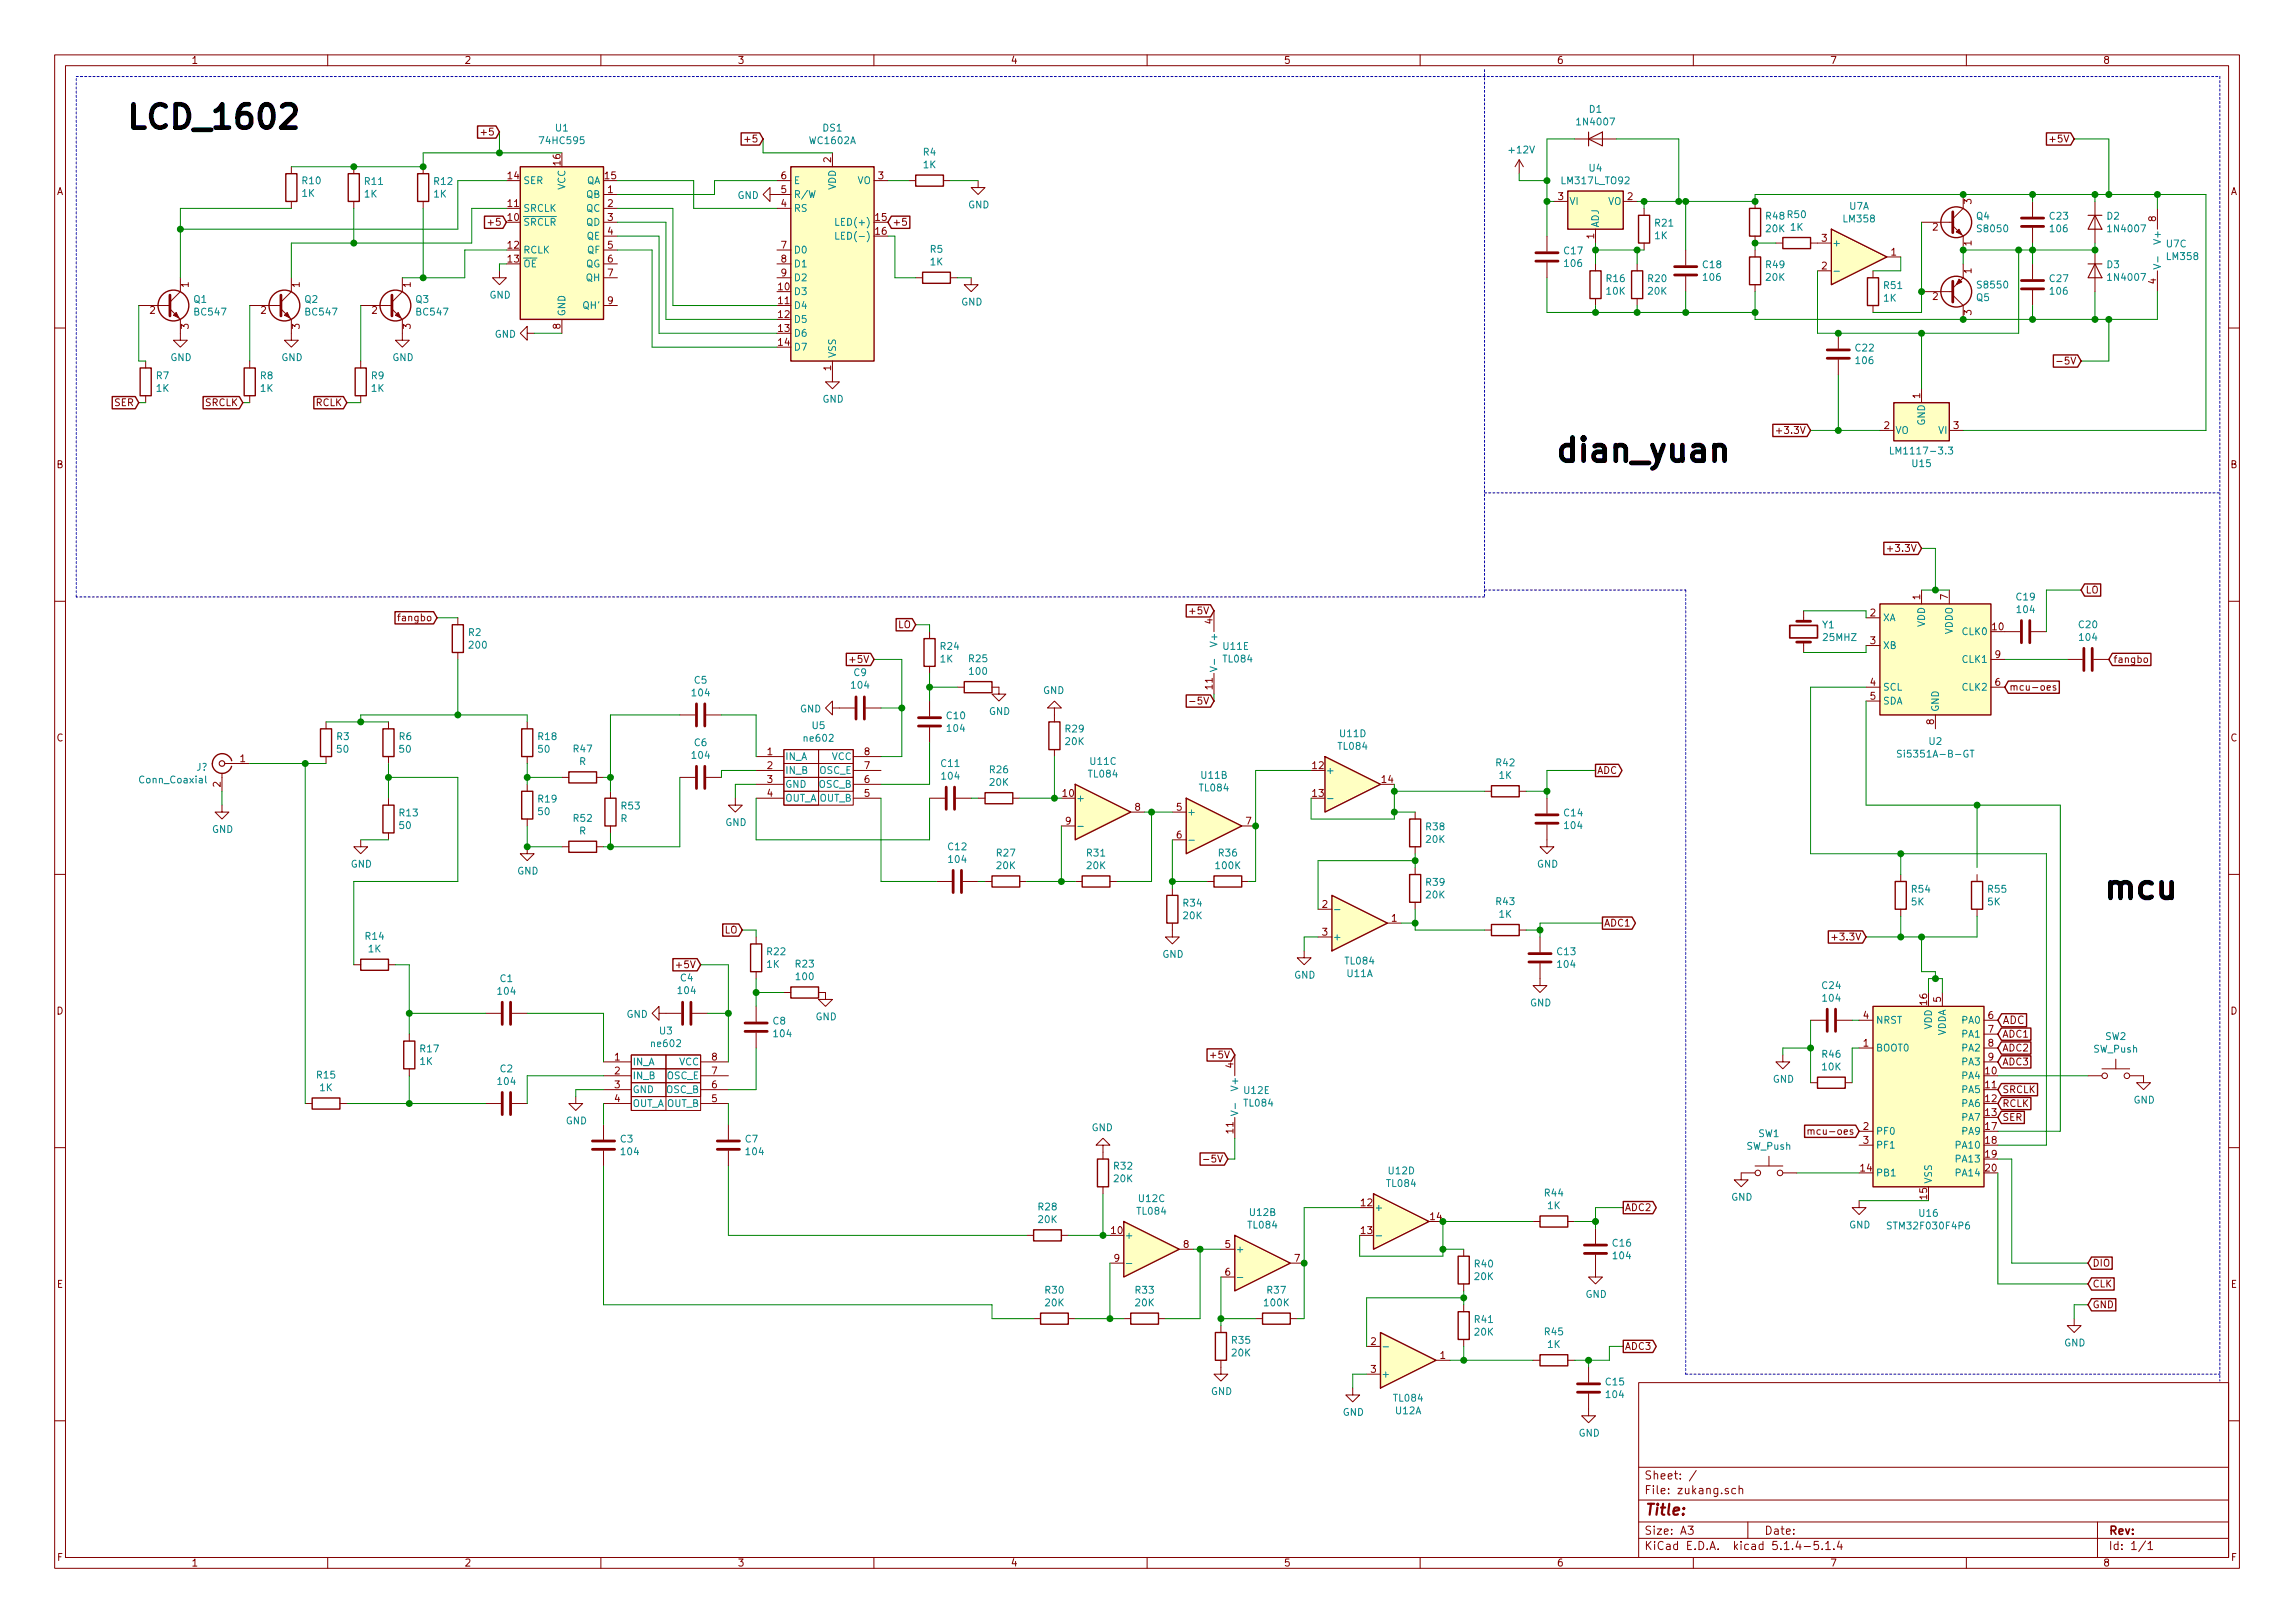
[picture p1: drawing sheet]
<svg xmlns="http://www.w3.org/2000/svg" width="420mm" height="297mm" viewBox="0 0 420 297" stroke-linecap="round" stroke-linejoin="round" font-family="sans-serif">
<defs><g id="words">
<g font-size="5.9">
<text x="22.9" y="23.6">LCD_1602</text>
<text x="284.5" y="84.5">dian_yuan</text>
<text x="384.8" y="164.5">mcu</text>
</g>
<text font-size="2.8" fill="#840000" x="301" y="277.3">Title:</text>
<g font-size="2.1" fill="#840000">
<text x="301" y="273.5">File: zukang.sch</text>
<text x="301" y="270.8">Sheet: /</text>
<text x="301" y="280.9">Size: A3</text>
<text x="323" y="280.9">Date:</text>
<text x="386" y="280.9">Rev:</text>
<text x="301" y="283.7">KiCad E.D.A. kicad 5.1.4-5.1.4</text>
<text x="386" y="283.7">Id: 1/1</text>
</g>
<text font-size="1.9" fill="#840000" x="366.6" y="187.4">ADC</text>
<g font-size="1.8" fill="#840000">
<text x="35" y="11.7">1</text>
<text x="85" y="11.7">2</text>
<text x="135" y="11.7">3</text>
<text x="185" y="11.7">4</text>
<text x="235" y="11.7">5</text>
<text x="285" y="11.7">6</text>
<text x="335" y="11.7">7</text>
<text x="385" y="11.7">8</text>
<text x="88.6" y="24.8">+5</text>
<text x="136.9" y="26.1">+5</text>
<text x="152.1" y="29.7" transform="rotate(-90 152.1 29.7)">2</text>
<text x="375.7" y="26.1">+5V</text>
<text x="10.4" y="35.7">A</text>
<text x="93" y="32.8">14</text>
<text x="102.6" y="30.2" transform="rotate(-90 102.6 30.2)">16</text>
<text x="110.8" y="32.8">15</text>
<text x="111.3" y="35.3">1</text>
<text x="143" y="35.3">5</text>
<text x="143" y="32.8">6</text>
<text x="160.8" y="32.8">3</text>
<text x="408.4" y="35.7">A</text>
<text x="89.9" y="41.3">+5</text>
<text x="93" y="40.4">10</text>
<text x="93" y="37.9">11</text>
<text x="111.3" y="37.9">2</text>
<text x="111.3" y="40.4">3</text>
<text x="143" y="37.9">4</text>
<text x="160.3" y="40.4">15</text>
<text x="163.3" y="41.3">+5</text>
<text x="285.3" y="36.6">3</text>
<text x="298" y="36.6">2</text>
<text x="360.9" y="37.3" transform="rotate(-90 360.9 37.3)">3</text>
<text x="394.7" y="40.5" transform="rotate(-90 394.7 40.5)">8</text>
<text x="93" y="45.5">12</text>
<text x="111.3" y="43">4</text>
<text x="111.3" y="45.5">5</text>
<text x="143" y="45.5">7</text>
<text x="160.3" y="43">16</text>
<text x="291.8" y="43.7" transform="rotate(-90 291.8 43.7)">1</text>
<text x="333.5" y="44.2">3</text>
<text x="346.2" y="46.8">1</text>
<text x="353.8" y="42.2">2</text>
<text x="360.9" y="45" transform="rotate(-90 360.9 45)">1</text>
<text x="34.5" y="52.6" transform="rotate(-90 34.5 52.6)">1</text>
<text x="54.9" y="52.6" transform="rotate(-90 54.9 52.6)">1</text>
<text x="75.2" y="52.6" transform="rotate(-90 75.2 52.6)">1</text>
<text x="93" y="48">13</text>
<text x="111.3" y="48">6</text>
<text x="111.3" y="50.6">7</text>
<text x="142.5" y="53.1">10</text>
<text x="143" y="48">8</text>
<text x="143" y="50.6">9</text>
<text x="333.5" y="49.3">2</text>
<text x="360.9" y="50" transform="rotate(-90 360.9 50)">1</text>
<text x="394.7" y="52" transform="rotate(-90 394.7 52)">4</text>
<text x="27.5" y="57.4">2</text>
<text x="47.8" y="57.4">2</text>
<text x="68.1" y="57.4">2</text>
<text x="111.3" y="55.7">9</text>
<text x="142.5" y="55.7">11</text>
<text x="142.5" y="58.2">12</text>
<text x="353.8" y="54.9">2</text>
<text x="360.9" y="57.7" transform="rotate(-90 360.9 57.7)">3</text>
<text x="34.5" y="60.2" transform="rotate(-90 34.5 60.2)">3</text>
<text x="54.9" y="60.2" transform="rotate(-90 54.9 60.2)">3</text>
<text x="75.2" y="60.2" transform="rotate(-90 75.2 60.2)">3</text>
<text x="102.6" y="60.2" transform="rotate(-90 102.6 60.2)">8</text>
<text x="142.5" y="60.7">13</text>
<text x="142.5" y="63.3">14</text>
<text x="152.1" y="67.8" transform="rotate(-90 152.1 67.8)">1</text>
<text x="377.5" y="66.7">-5V</text>
<text x="21" y="74.3">SER</text>
<text x="37.6" y="74.3">SRCLK</text>
<text x="57.8" y="74.3">RCLK</text>
<text x="351.5" y="72.9" transform="rotate(-90 351.5 72.9)">1</text>
<text x="326" y="79.4">+3.3V</text>
<text x="345" y="78.5">2</text>
<text x="357.7" y="78.5">3</text>
<text x="10.4" y="85.7">B</text>
<text x="408.4" y="85.7">B</text>
<text x="346.3" y="101">+3.3V</text>
<text x="73.3" y="113.7">fangbo</text>
<text x="218.3" y="112.4">+5V</text>
<text x="342.4" y="112.8">2</text>
<text x="351.5" y="109.7" transform="rotate(-90 351.5 109.7)">1</text>
<text x="356.6" y="109.7" transform="rotate(-90 356.6 109.7)">7</text>
<text x="381.8" y="108.6">LO</text>
<text x="164.4" y="115">LO</text>
<text x="222" y="114.2" transform="rotate(-90 222 114.2)">4</text>
<text x="342.4" y="117.9">3</text>
<text x="364.8" y="115.4">10</text>
<text x="156" y="121.3">+5V</text>
<text x="342.4" y="125.5">4</text>
<text x="365.3" y="125.5">6</text>
<text x="365.3" y="120.4">9</text>
<text x="386.9" y="121.3">fangbo</text>
<text x="218.7" y="128.9">-5V</text>
<text x="222" y="126.1" transform="rotate(-90 222 126.1)">11</text>
<text x="342.4" y="128.1">5</text>
<text x="367.8" y="126.4">mcu-oes</text>
<text x="10.4" y="135.7">C</text>
<text x="354.1" y="132.6" transform="rotate(-90 354.1 132.6)">8</text>
<text x="408.4" y="135.7">C</text>
<text x="44" y="139.5">1</text>
<text x="140.5" y="138.2">1</text>
<text x="140.5" y="140.8">2</text>
<text x="140.5" y="143.3">3</text>
<text x="158.3" y="143.3">6</text>
<text x="158.3" y="140.8">7</text>
<text x="158.3" y="138.2">8</text>
<text x="240.3" y="140.8">12</text>
<text x="253" y="143.3">14</text>
<text x="292.4" y="141.6">ADC</text>
<text x="40.4" y="144" transform="rotate(-90 40.4 144)">2</text>
<text x="140.5" y="145.8">4</text>
<text x="158.3" y="145.8">5</text>
<text x="194.6" y="145.8">10</text>
<text x="207.8" y="148.4">8</text>
<text x="215.4" y="148.4">5</text>
<text x="240.3" y="145.8">13</text>
<text x="195.1" y="150.9">9</text>
<text x="215.4" y="153.5">6</text>
<text x="228.1" y="150.9">7</text>
<text x="242.1" y="166.2">2</text>
<text x="132.6" y="170.9">LO</text>
<text x="242.1" y="171.2">3</text>
<text x="254.8" y="168.7">1</text>
<text x="293.6" y="169.6">ADC1</text>
<text x="336.2" y="172.1">+3.3V</text>
<text x="124.3" y="177.2">+5V</text>
<text x="10.4" y="185.7">D</text>
<text x="352.8" y="183.9" transform="rotate(-90 352.8 183.9)">16</text>
<text x="355.3" y="183.4" transform="rotate(-90 355.3 183.4)">5</text>
<text x="408.4" y="185.7">D</text>
<text x="341.1" y="191.6">1</text>
<text x="341.1" y="186.5">4</text>
<text x="364" y="186.5">6</text>
<text x="364" y="189">7</text>
<text x="364" y="191.6">8</text>
<text x="366.5" y="189.9">ADC1</text>
<text x="112.5" y="194.1">1</text>
<text x="112.5" y="196.6">2</text>
<text x="130.3" y="196.6">7</text>
<text x="130.3" y="194.1">8</text>
<text x="222.1" y="193.7">+5V</text>
<text x="225.8" y="195.5" transform="rotate(-90 225.8 195.5)">4</text>
<text x="363.5" y="196.6">10</text>
<text x="364" y="194.1">9</text>
<text x="366.5" y="195">ADC3</text>
<text x="366.5" y="192.4">ADC2</text>
<text x="112.5" y="199.2">3</text>
<text x="112.5" y="201.7">4</text>
<text x="130.3" y="201.7">5</text>
<text x="130.3" y="199.2">6</text>
<text x="363.5" y="199.2">11</text>
<text x="363.5" y="201.7">12</text>
<text x="366.5" y="200.1">SRCLK</text>
<text x="366.5" y="202.6">RCLK</text>
<text x="225.8" y="207.4" transform="rotate(-90 225.8 207.4)">11</text>
<text x="332.3" y="207.7">mcu-oes</text>
<text x="341.1" y="206.8">2</text>
<text x="341.1" y="209.3">3</text>
<text x="363.5" y="209.3">18</text>
<text x="363.5" y="204.3">13</text>
<text x="363.5" y="206.8">17</text>
<text x="366.5" y="205.1">SER</text>
<text x="221.3" y="212.8">-5V</text>
<text x="340.7" y="214.4">14</text>
<text x="363.5" y="211.9">19</text>
<text x="363.5" y="214.4">20</text>
<text x="249.2" y="220.8">12</text>
<text x="297.4" y="221.7">ADC2</text>
<text x="352.8" y="219.4" transform="rotate(-90 352.8 219.4)">15</text>
<text x="203.5" y="225.8">10</text>
<text x="249.2" y="225.8">13</text>
<text x="261.9" y="223.3">14</text>
<text x="204" y="230.9">9</text>
<text x="216.7" y="228.4">8</text>
<text x="224.3" y="228.4">5</text>
<text x="224.3" y="233.5">6</text>
<text x="237" y="230.9">7</text>
<text x="383.1" y="231.8">DIO</text>
<text x="10.4" y="235.7">E</text>
<text x="383.1" y="239.4">GND</text>
<text x="383.1" y="235.6">CLK</text>
<text x="408.4" y="235.7">E</text>
<text x="251" y="246.2">2</text>
<text x="251" y="251.2">3</text>
<text x="263.7" y="248.7">1</text>
<text x="297.4" y="247.1">ADC3</text>
<text x="10.5" y="285.7">F</text>
<text x="35" y="286.7">1</text>
<text x="85" y="286.7">2</text>
<text x="135" y="286.7">3</text>
<text x="185" y="286.7">4</text>
<text x="235" y="286.7">5</text>
<text x="285" y="286.7">6</text>
<text x="335" y="286.7">7</text>
<text x="385" y="286.7">8</text>
<text x="408.5" y="285.7">F</text>
</g>
<g font-size="1.8" fill="#008484">
<text x="289" y="22.9">1N4007</text>
<text x="291" y="20.6">D1</text>
<text x="99.1" y="26.4">74HC595</text>
<text x="101.8" y="24.1">U1</text>
<text x="148.3" y="26.4">WC1602A</text>
<text x="150.7" y="24.1">DS1</text>
<text x="169.1" y="28.5">R4</text>
<text x="276.4" y="28.1">+12V</text>
<text x="55.4" y="33.7">R10</text>
<text x="66.8" y="33.8">R11</text>
<text x="79.5" y="33.8">R12</text>
<text x="95.8" y="33.7">SER</text>
<text x="103.5" y="34.8" transform="rotate(-90 103.5 34.8)">VCC</text>
<text x="107.3" y="33.7">QA</text>
<text x="145.3" y="33.7">E</text>
<text x="153" y="34.8" transform="rotate(-90 153 34.8)">VDD</text>
<text x="156.9" y="33.7">VO</text>
<text x="169.1" y="30.8">1K</text>
<text x="286.1" y="33.7">LM317L_TO92</text>
<text x="291" y="31.4">U4</text>
<text x="55.3" y="36">1K</text>
<text x="66.8" y="36.2">1K</text>
<text x="79.5" y="36.2">1K</text>
<text x="95.8" y="41.3">SRCLR</text>
<text x="95.8" y="38.8">SRCLK</text>
<text x="107.3" y="36.2">QB</text>
<text x="107.3" y="38.8">QC</text>
<text x="107.3" y="41.3">QD</text>
<text x="135" y="36.4">GND</text>
<text x="145.3" y="38.8">RS</text>
<text x="145.3" y="36.2">R/W</text>
<text x="153.8" y="41.3">LED(+)</text>
<text x="177.2" y="38.1">GND</text>
<text x="287.3" y="37.5">VI</text>
<text x="292.7" y="41.7" transform="rotate(-90 292.7 41.7)">ADJ</text>
<text x="294.4" y="37.5">VO</text>
<text x="303" y="41.5">R21</text>
<text x="323.4" y="40.2">R48 R50</text>
<text x="337.6" y="40.7">LM358</text>
<text x="338.6" y="38.4">U7A</text>
<text x="361.9" y="40.2">Q4</text>
<text x="375.3" y="40.2">C23</text>
<text x="385.7" y="40.2">D2</text>
<text x="95.8" y="46.4">RCLK</text>
<text x="107.4" y="43.9">QE</text>
<text x="107.5" y="46.4">QF</text>
<text x="145.3" y="46.4">D0</text>
<text x="154.2" y="43.9">LED(-)</text>
<text x="170.3" y="46.3">R5</text>
<text x="286.4" y="46.5">C17</text>
<text x="303" y="43.8">1K</text>
<text x="323.4" y="42.5">20K</text>
<text x="327.8" y="42.2">1K</text>
<text x="335.4" y="45.1">+</text>
<text x="362.3" y="42.5">S8050</text>
<text x="375.4" y="42.5">106</text>
<text x="386.2" y="42.5">1N4007</text>
<text x="395.6" y="44.3" transform="rotate(-90 395.6 44.3)">V+</text>
<text x="396.7" y="45.3">U7C</text>
<text x="396.8" y="47.6">LM358</text>
<text x="95.8" y="48.9">OE</text>
<text x="107.2" y="48.9">QG</text>
<text x="107.3" y="51.5">QH</text>
<text x="145.3" y="48.9">D1</text>
<text x="145.3" y="51.5">D2</text>
<text x="170.3" y="48.6">1K</text>
<text x="286.5" y="48.9">106</text>
<text x="294.2" y="51.6">R16</text>
<text x="294.2" y="53.9">10K</text>
<text x="301.8" y="51.6">R20</text>
<text x="301.8" y="53.9">20K</text>
<text x="311.8" y="49.1">C18</text>
<text x="311.9" y="51.4">106</text>
<text x="323.4" y="49.1">R49</text>
<text x="323.4" y="51.4">20K</text>
<text x="345" y="52.9">R51</text>
<text x="362.3" y="52.8">S8550</text>
<text x="375.3" y="51.6">C27</text>
<text x="375.4" y="53.9">106</text>
<text x="385.7" y="49.1">D3</text>
<text x="386.2" y="51.4">1N4007</text>
<text x="35.5" y="55.4">Q1</text>
<text x="35.7" y="57.7">BC547</text>
<text x="55.8" y="55.4">Q2</text>
<text x="56.1" y="57.7">BC547</text>
<text x="76.1" y="55.4">Q3</text>
<text x="76.4" y="57.7">BC547</text>
<text x="89.6" y="54.6">GND</text>
<text x="103.5" y="57.9" transform="rotate(-90 103.5 57.9)">GND</text>
<text x="106.9" y="56.6">QH'</text>
<text x="145.3" y="54">D3</text>
<text x="145.3" y="56.6">D4</text>
<text x="145.3" y="59.1">D5</text>
<text x="176" y="55.9">GND</text>
<text x="344.9" y="55.2">1K</text>
<text x="361.9" y="55.1">Q5</text>
<text x="90.6" y="61.8">GND</text>
<text x="145.3" y="61.6">D6</text>
<text x="145.3" y="64.2">D7</text>
<text x="153" y="65.6" transform="rotate(-90 153 65.6)">VSS</text>
<text x="339.8" y="64.3">C22</text>
<text x="28.7" y="69.4">R7</text>
<text x="28.7" y="71.7">1K</text>
<text x="31.2" y="66.1">GND</text>
<text x="47.7" y="69.4">R8</text>
<text x="47.7" y="71.7">1K</text>
<text x="51.5" y="66.1">GND</text>
<text x="68" y="69.4">R9</text>
<text x="68" y="71.7">1K</text>
<text x="71.8" y="66.1">GND</text>
<text x="339.9" y="66.6">106</text>
<text x="150.6" y="73.7">GND</text>
<text x="352.4" y="77.9" transform="rotate(-90 352.4 77.9)">GND</text>
<text x="347" y="79.4">VO</text>
<text x="347" y="83.2">LM1117-3.3</text>
<text x="354.9" y="79.4">VI</text>
<text x="350.2" y="85.5">U15</text>
<text x="344.7" y="113.7">XA</text>
<text x="369.2" y="109.9">C19</text>
<text x="369.4" y="112.2">104</text>
<text x="85.8" y="116.4">R2</text>
<text x="86" y="118.7">200</text>
<text x="172.2" y="118.9">R24</text>
<text x="222.9" y="117.9" transform="rotate(-90 222.9 117.9)">V+</text>
<text x="224" y="118.9">U11E</text>
<text x="333.7" y="115">Y1</text>
<text x="333.9" y="117.3">25MHZ</text>
<text x="344.7" y="118.8">XB</text>
<text x="352.4" y="114.8" transform="rotate(-90 352.4 114.8)">VDD</text>
<text x="357.5" y="116.1" transform="rotate(-90 357.5 116.1)">VDDO</text>
<text x="359.4" y="116.2">CLK0</text>
<text x="380.6" y="115">C20</text>
<text x="380.8" y="117.3">104</text>
<text x="127.2" y="125.1">C5</text>
<text x="156.4" y="123.7">C9</text>
<text x="172.2" y="121.2">1K</text>
<text x="177.4" y="121.2">R25</text>
<text x="177.6" y="123.5">100</text>
<text x="224.1" y="121.2">TL084</text>
<text x="359.4" y="121.3">CLK1</text>
<text x="126.8" y="127.4">104</text>
<text x="146.5" y="130.4">GND</text>
<text x="156" y="126">104</text>
<text x="173.4" y="131.6">C10</text>
<text x="181.1" y="130.8">GND</text>
<text x="191" y="127">GND</text>
<text x="344.7" y="126.4">SCL</text>
<text x="344.7" y="128.9">SDA</text>
<text x="355" y="130.3" transform="rotate(-90 355 130.3)">GND</text>
<text x="359.4" y="126.4">CLK2</text>
<text x="61.7" y="135.4">R3</text>
<text x="61.8" y="137.8">50</text>
<text x="73.1" y="135.4">R6</text>
<text x="73.2" y="137.8">50</text>
<text x="98.6" y="135.4">R18</text>
<text x="98.6" y="137.8">50</text>
<text x="105.1" y="137.7">R47</text>
<text x="127.2" y="136.6">C6</text>
<text x="147.4" y="135.7">ne602</text>
<text x="148.7" y="133.4">U5</text>
<text x="173.5" y="133.9">104</text>
<text x="195.1" y="134">R29</text>
<text x="195.1" y="136.4">20K</text>
<text x="245.1" y="137.2">TL084</text>
<text x="245.4" y="134.9">U11D</text>
<text x="353.2" y="136.3">U2</text>
<text x="25.8" y="143.4">Conn_Coaxial</text>
<text x="36" y="141.1">J?</text>
<text x="106" y="140">R</text>
<text x="126.8" y="138.9">104</text>
<text x="143.7" y="139.1">IN_A</text>
<text x="143.7" y="141.6">IN_B</text>
<text x="150" y="141.6">OSC_E</text>
<text x="152.3" y="139.1">VCC</text>
<text x="172.4" y="140.4">C11</text>
<text x="172.5" y="142.7">104</text>
<text x="181.3" y="141.5">R26</text>
<text x="181.3" y="143.8">20K</text>
<text x="199.4" y="142.3">TL084</text>
<text x="199.7" y="140">U11C</text>
<text x="220" y="142.5">U11B</text>
<text x="242.7" y="141.6">+</text>
<text x="274" y="140.2">R42</text>
<text x="274.5" y="142.6">1K</text>
<text x="348.4" y="138.6">Si5351A-B-GT</text>
<text x="73.2" y="149.4">R13</text>
<text x="98.6" y="146.9">R19</text>
<text x="98.6" y="149.2">50</text>
<text x="113.8" y="148.1">R53</text>
<text x="143.7" y="144.2">GND</text>
<text x="143.7" y="146.7">OUT_A</text>
<text x="149.9" y="144.2">OSC_B</text>
<text x="150" y="146.7">OUT_B</text>
<text x="197" y="146.7">+</text>
<text x="217.3" y="149.3">+</text>
<text x="219.7" y="144.8">TL084</text>
<text x="286.4" y="149.4">C14</text>
<text x="38.8" y="152.4">GND</text>
<text x="73.2" y="151.7">50</text>
<text x="105.1" y="150.4">R52</text>
<text x="106" y="152.7">R</text>
<text x="113.6" y="150.5">R</text>
<text x="132.8" y="151.2">GND</text>
<text x="173.6" y="155.6">C12</text>
<text x="261.1" y="152">R38</text>
<text x="261.1" y="154.3">20K</text>
<text x="286.5" y="151.7">104</text>
<text x="64.2" y="158.8">GND</text>
<text x="94.7" y="160.1">GND</text>
<text x="173.8" y="157.9">104</text>
<text x="182.5" y="156.8">R27</text>
<text x="182.5" y="159.1">20K</text>
<text x="199" y="156.8">R31</text>
<text x="199" y="159.1">20K</text>
<text x="222.7" y="159.1">100K</text>
<text x="223.2" y="156.8">R36</text>
<text x="281.4" y="158.8">GND</text>
<text x="216.7" y="165.9">R34</text>
<text x="261.1" y="162.1">R39</text>
<text x="261.1" y="164.4">20K</text>
<text x="274" y="165.6">R43</text>
<text x="274.5" y="168">1K</text>
<text x="350" y="165.7">5K</text>
<text x="350" y="163.4">R54</text>
<text x="363.9" y="165.7">5K</text>
<text x="364" y="163.4">R55</text>
<text x="67" y="172">R14</text>
<text x="216.7" y="168.2">20K</text>
<text x="244" y="172.1">+</text>
<text x="67.5" y="174.3">1K</text>
<text x="91.6" y="179.7">C1</text>
<text x="124.6" y="179.6">C4</text>
<text x="140.4" y="177.1">1K</text>
<text x="140.5" y="174.8">R22</text>
<text x="145.7" y="177.1">R23</text>
<text x="145.8" y="179.4">100</text>
<text x="212.8" y="175.3">GND</text>
<text x="236.9" y="179.1">GND</text>
<text x="246.4" y="176.5">TL084</text>
<text x="246.7" y="178.8">U11A</text>
<text x="285.1" y="174.8">C13</text>
<text x="285.3" y="177.1">104</text>
<text x="91.2" y="182.1">104</text>
<text x="124.2" y="181.9">104</text>
<text x="280.1" y="184.2">GND</text>
<text x="333.7" y="181">C24</text>
<text x="333.8" y="183.3">104</text>
<text x="114.7" y="186.3">GND</text>
<text x="119.4" y="191.6">ne602</text>
<text x="120.8" y="189.3">U3</text>
<text x="141.6" y="187.5">C8</text>
<text x="141.8" y="189.8">104</text>
<text x="149.3" y="186.7">GND</text>
<text x="343.4" y="187.4">NRST</text>
<text x="353.7" y="188.4" transform="rotate(-90 353.7 188.4)">VDD</text>
<text x="356.2" y="189.7" transform="rotate(-90 356.2 189.7)">VDDA</text>
<text x="359.3" y="187.4">PA0</text>
<text x="359.3" y="189.9">PA1</text>
<text x="385.4" y="190.3">SW2</text>
<text x="58.1" y="197.4">R15</text>
<text x="76.9" y="194.9">1K</text>
<text x="77" y="192.6">R17</text>
<text x="91.6" y="196.3">C2</text>
<text x="115.8" y="195">IN_A</text>
<text x="115.8" y="197.5">IN_B</text>
<text x="122.1" y="197.5">OSC_E</text>
<text x="124.3" y="195">VCC</text>
<text x="333.7" y="193.6">R46</text>
<text x="333.7" y="195.9">10K</text>
<text x="343.4" y="192.4">BOOT0</text>
<text x="359.3" y="192.4">PA2</text>
<text x="359.3" y="195">PA3</text>
<text x="359.3" y="197.5">PA4</text>
<text x="383.3" y="192.6">SW_Push</text>
<text x="58.6" y="199.7">1K</text>
<text x="91.2" y="198.6">104</text>
<text x="115.8" y="200.1">GND</text>
<text x="115.8" y="202.6">OUT_A</text>
<text x="122" y="200.1">OSC_B</text>
<text x="122.1" y="202.6">OUT_B</text>
<text x="226.7" y="199.2" transform="rotate(-90 226.7 199.2)">V+</text>
<text x="227.8" y="200.2">U12E</text>
<text x="227.9" y="202.5">TL084</text>
<text x="324.6" y="198.2">GND</text>
<text x="359.3" y="200.1">PA5</text>
<text x="359.3" y="202.6">PA6</text>
<text x="390.6" y="202">GND</text>
<text x="103.6" y="205.8">GND</text>
<text x="113.6" y="209.1">C3</text>
<text x="136.5" y="209.1">C7</text>
<text x="199.8" y="207">GND</text>
<text x="321.9" y="208.1">SW1</text>
<text x="343.4" y="207.7">PF0</text>
<text x="359.3" y="205.1">PA7</text>
<text x="359.3" y="207.7">PA9</text>
<text x="113.8" y="211.4">104</text>
<text x="136.7" y="211.4">104</text>
<text x="204" y="214.1">R32</text>
<text x="254.3" y="214.9">U12D</text>
<text x="319.8" y="210.4">SW_Push</text>
<text x="343.4" y="215.3">PB1</text>
<text x="343.4" y="210.2">PF1</text>
<text x="358.3" y="210.2">PA10</text>
<text x="358.3" y="212.8">PA13</text>
<text x="358.3" y="215.3">PA14</text>
<text x="190.1" y="221.5">R28</text>
<text x="204" y="216.4">20K</text>
<text x="208.6" y="220">U12C</text>
<text x="251.6" y="221.7">+</text>
<text x="254" y="217.2">TL084</text>
<text x="282.9" y="219">R44</text>
<text x="283.4" y="221.3">1K</text>
<text x="316.9" y="219.7">GND</text>
<text x="353.7" y="216.7" transform="rotate(-90 353.7 216.7)">VSS</text>
<text x="190.1" y="223.8">20K</text>
<text x="205.9" y="226.7">+</text>
<text x="208.3" y="222.3">TL084</text>
<text x="228.6" y="224.9">TL084</text>
<text x="228.9" y="222.5">U12B</text>
<text x="338.5" y="224.8">GND</text>
<text x="346.1" y="225">STM32F030F4P6</text>
<text x="351.4" y="222.7">U16</text>
<text x="226.2" y="229.3">+</text>
<text x="270" y="232">R40</text>
<text x="295.3" y="228.2">C16</text>
<text x="295.4" y="230.5">104</text>
<text x="191.4" y="236.8">R30</text>
<text x="191.4" y="239.1">20K</text>
<text x="207.9" y="236.8">R33</text>
<text x="207.9" y="239.1">20K</text>
<text x="231.6" y="239.1">100K</text>
<text x="232.1" y="236.8">R37</text>
<text x="270" y="234.3">20K</text>
<text x="290.3" y="237.5">GND</text>
<text x="225.6" y="245.9">R35</text>
<text x="270" y="242.1">R41</text>
<text x="270" y="244.4">20K</text>
<text x="282.9" y="244.4">R45</text>
<text x="225.6" y="248.2">20K</text>
<text x="283.4" y="246.7">1K</text>
<text x="377.9" y="246.4">GND</text>
<text x="221.7" y="255.3">GND</text>
<text x="252.9" y="252.1">+</text>
<text x="255.3" y="256.5">TL084</text>
<text x="294" y="253.6">C15</text>
<text x="294.2" y="255.9">104</text>
<text x="245.8" y="259.1">GND</text>
<text x="255.5" y="258.8">U12A</text>
<text x="289" y="262.9">GND</text>
</g>
</g></defs>
<g fill="none" stroke="#840000" stroke-width=".18">
<path d="M10 10h400v277h-400zM12 12h396v273.1h-396zM60 10v2M110 10v2M160 10v2M210 10v2M260 10v2M310 10v2M360 10v2M53.3 30.5v1.3M53.3 36.9v1.2M64.8 30.5v1.3"/>
<path d="M64.8 36.9v1.2M77.5 30.5v1.3M77.5 36.9v1.2M88.1 24.2h1M110.5 38.1h2.5M110.5 35.6h2.5M136.3 25.5h1M141 35.6v-1.3l-1.3 1.3 1.3 1.3v-1.3h3.8M142.2 33.1h2.6M142.2 38.1h2.6M152.4 28v2.5M160 33.1h2.6"/>
<path d="M165.9 40h-.6l-.1 .6 .5-.2 .3 .3v.3l-.3 .2-.5-.1M166.4 33.1h1.2M172.7 33.1h1.3M179.1 33.1v1.2h1.2l-1.2 1.3-1.3-1.3h1.3M278.1 29.2l-.7 1.3M278.1 29.2v2.6M278.1 29.2l.8 1.3M284.5 36.9h2.5M288.3 25.4h7.6M297.2 36.9h2.5M301 38.1v1.3M321.3 36.9v1.2"/>
<path d="M359.4 35.6v2.5l-1.9 1.9M372.1 36.9v2.8M383.5 36.9v7.6M395 38.1v3.8M25.4 55.9h5.7M31.1 56.6l1.9 1.9v3.8h1.3l-1.3 1.2-1.3-1.2h1.3M33 50.8v2.6l-1.9 1.9M45.7 55.9h5.7M51.4 56.6l1.9 1.9v3.8h1.3l-1.3 1.2-1.2-1.2h1.2M53.3 50.8v2.6l-1.9 1.9M66 55.9h5.8M71.8 56.6l1.9 1.9v3.8h1.2l-1.2 1.2-1.3-1.2h1.3"/>
<path d="M73.7 50.8v2.6l-1.9 1.9M89.4 40.8h.9M91.4 49.6v1.2h1.3l-1.3 1.3-1.2-1.3h1.2M102.9 58.5v2.5M110.5 45.8h2.5M110.5 48.3h2.5M110.5 50.8h2.5M110.5 40.7h2.5M110.5 55.9h2.5M110.5 43.2h2.5M142.2 45.8h2.6M142.2 48.3h2.6"/>
<path d="M142.2 50.8h2.6M167.6 50.8h1.3M174 50.8h1.3M177.8 50.8v1.3h1.3l-1.3 1.3-1.3-1.3h1.3M283.2 43.2v2.8M283.2 48v2.8M292.1 41.9v2.6M292.1 48.3v1.3M292.1 54.6v1.3M299.7 48.3v1.3M299.7 54.6v1.3M301 44.5v1.3"/>
<path d="M308.6 45.8v2.8M308.6 50.6v2.8M321.3 43.2v1.3M321.3 45.8v1.2M321.3 52.1v1.3M325.1 44.5h1.3M331.5 44.5h3.8M332.7 49.6h2.6M342.9 49.6v1.2M342.9 55.9v1.3M345.4 47h2.6M351.8 53.4h5.7"/>
<path d="M351.8 40.7h5.7M357.5 41.3l1.9 1.9v2.6M357.5 54l1.9 1.9v2.6M359.4 48.3v2.5l-1.9 1.9M372.1 41.7v2.8M372.1 48.3v2.8M372.1 53.1v2.8M383.5 45.8v7.6M395 49.6v3.8M10 60h2M26.7 66.1v1.2M26.7 72.4v1.3"/>
<path d="M45.7 66.1v1.2M45.7 72.4v1.3M66 66.1v1.2M66 72.4v1.3M96.5 61v-1.3l-1.3 1.3 1.3 1.3v-1.3h1.3M152.4 66.1v3.8h1.3l-1.3 1.3-1.3-1.3h1.3M325.2 78.9h1M336.5 61v2.8M336.5 65.8v2.8M344.2 78.8h2.5M351.8 71.2v2.5M356.9 78.8h2.5"/>
<path d="M376.6 66.2h.9M408 60h2M10 110h2M83.8 113.1v1.2M83.8 119.4v1.3M170.2 115.6v1.3M222.2 111.8v3.8M330.2 111.8v1.9M330.2 117.5v1.9M341.6 113.1h2.6M341.6 118.1h2.6M345.5 100.4h1"/>
<path d="M351.8 108v2.5M356.9 108v2.5M367 115.6h2.8M371.9 115.6h2.7M408 110h2M41.1 139.7h4.6M59.7 132.1v1.3M59.7 138.5v1.2M71.1 132.1v1.3M71.1 138.5v1.2M96.5 132.1v1.3M96.5 138.5v1.2"/>
<path d="M124.5 130.8h2.8M129.3 130.8h2.8M138.4 138.5h5.1M143.5 139.7h6.4v2.6h-6.4zM143.5 137.2h6.4v2.5h-6.4zM143.5 137.2h12.7v10.2h-12.7zM149.9 139.7h6.3v2.6h-6.3zM149.9 137.2h6.3v2.5h-6.3zM152.4 129.6v-1.3l-1.3 1.3 1.3 1.2v-1.2h4.1M156.2 138.5h5.1M158.5 129.6h2.8M170.2 122v1.2"/>
<path d="M170.2 128.3v2.8M170.2 133.1v2.8M175.3 125.8h1.2M181.6 125.8h1.3v1.2h1.2l-1.2 1.3-1.3-1.3h1.3M193 129.6h1.3l-1.3-1.3-1.2 1.3h1.2v2.5M193 137.2v1.3M217.8 128.4h1M222.2 123.2v3.8M341.6 125.8h2.6M341.6 128.3h2.6M354.3 130.8v2.6M364.5 125.8h2.5"/>
<path d="M364.5 120.7h2.5M374.8 125.9l.6-.1-.1-.3h-.3l-.2 .2v.6h.5M376.4 125.5h-.4l-.1 .2v.1l.5 .2v.3h-.5M378.5 120.7h2.8M383.3 120.7h2.8M392.6 120.5l.3-.1 .3 .2-.2 .6h-.3l-.1-.1zM40.6 147.4v1.2h1.3l-1.3 1.3-1.2-1.3h1.2M40.6 141.5v3.3M66 153.7v1.3h1.3l-1.3 1.2-1.2-1.2h1.2M71.1 146.1v1.3M71.1 152.4v1.3M96.5 155v1.2h1.3l-1.3 1.3-1.3-1.3h1.3"/>
<path d="M96.5 143.5v1.3M96.5 149.9v1.3M102.9 142.3h1.2M102.9 155h1.2M109.2 142.3h1.3M109.2 155h1.3M111.8 144.8v1.3M111.8 151.2v1.2M124.5 142.3h2.8M129.3 142.3h2.8M134.6 146.1v1.3h1.3l-1.3 1.2-1.3-1.2h1.3M138.4 146.1h5.1"/>
<path d="M138.4 141h5.1M138.4 143.5h5.1M143.5 144.8h6.4v2.6h-6.4zM143.5 142.3h6.4v2.5h-6.4zM149.9 142.3h6.3v2.5h-6.3zM156.2 146.1h5.1M156.2 141h5.1M156.2 143.5h5.1M170.2 146.1h2.8M175 146.1h2.8M179.1 146.1h1.2M185.4 146.1h1.3"/>
<path d="M194.3 151.2h2.5M207 148.6h2.5M214.6 148.6h2.6M214.6 153.7h2.6M227.3 151.2h2.6M259.1 148.6v1.3M259.1 155v1.2M259.1 158.8v1.3M271.8 144.8h1.2M278.1 144.8h1.3M283.2 150.9v4.1h1.3l-1.3 1.2-1.3-1.2h1.3M283.2 146.1v2.8"/>
<path d="M10 160h2M64.8 176.6h1.2M71.1 176.6h1.3M138.4 171.5v1.3M138.4 177.8v1.3M171.4 161.3h2.8M176.3 161.3h2.8M180.3 161.3h1.3M186.7 161.3h1.3M196.8 161.3h1.3M203.2 161.3h1.3M214.6 168.9v2.6h1.3l-1.3 1.3-1.2-1.3h1.2"/>
<path d="M214.6 162.6v1.3M221 161.3h1.2M227.3 161.3h1.3M238.8 174v1.3h1.2l-1.2 1.3-1.3-1.3h1.3M241.3 166.4h2.5M241.3 171.5h2.5M254 168.9h2.5M259.1 165.1v1.3M271.8 170.2h1.2M278.1 170.2h1.3M281.9 176.3v4.1h1.3l-1.3 1.2-1.2-1.2h1.2M281.9 171.5v2.8"/>
<path d="M335.4 171.6h.9M348 160.1v1.2M348 166.4v1.3M361.9 160.1v1.2M361.9 166.4v1.3M408 160h2M74.9 189.3v1.2M74.9 195.6v1.3M88.9 185.5h2.8M93.7 185.5h2.8M110.5 194.3h5.1M110.5 196.9h5.1"/>
<path d="M110.5 199.4h5.1M115.6 198.2h6.3v2.5h-6.3zM115.6 195.6h6.3v2.6h-6.3zM115.6 193.1h6.3v2.5h-6.3zM115.6 193.1h12.7v10.1h-12.7zM120.6 185.5v-1.3l-1.2 1.3 1.2 1.2v-1.2h4.1M121.9 198.2h6.4v2.5h-6.4zM121.9 195.6h6.4v2.6h-6.4zM121.9 193.1h6.4v2.5h-6.4zM126.7 185.5h2.8M128.3 194.3h5M128.3 196.9h5"/>
<path d="M128.3 199.4h5M138.4 184.2v2.8M138.4 189v2.8M143.5 181.6h1.3M149.9 181.6h1.2v1.3h1.3l-1.3 1.3-1.2-1.3h1.2M226.1 193.1v3.8M326.4 193.1v1.2h1.3l-1.3 1.3-1.3-1.3h1.3M331.5 186.7h2.8M331.5 198.2h1.2M336.3 186.7h2.8M337.8 198.2h1.3M340.4 186.7h2.5"/>
<path d="M340.4 191.8h2.5M355.6 181.6v2.6M363.2 186.7h2.6M363.2 191.8h2.6M363.2 189.3h2.6M363.2 194.3h2.6M382.3 196.9h2.5M384.8 195.6h5.1M387.3 193.8v1.8M389.9 196.9h2.5v1.3h1.3l-1.3 1.2-1.2-1.2h1.2M10 210h2M55.9 202h1.2"/>
<path d="M62.2 202h1.3M88.9 202h2.8M93.7 202h2.8M105.4 200.7v1.3h1.3l-1.3 1.2-1.3-1.2h1.3M110.5 205.8v2.8M110.5 210.6v2.8M110.5 202h5.1M115.6 200.7h6.3v2.5h-6.3zM128.3 202h5M133.3 205.8v2.8M133.3 210.6v2.8M201.9 209.6h1.3l-1.3-1.3-1.2 1.3h1.2v2.5"/>
<path d="M201.9 217.2v1.3M220.3 212.2h1M226.1 204.5v3.8M321.3 214.7h-2.5v1.2h1.2l-1.2 1.3-1.3-1.3h1.3M321.3 213.4h5.1M323.8 211.6v1.8M326.4 214.7h2.5M331 206.9l.2-.1h.3l.1 .8M331 206.8v.8M331.6 206.9l.1-.1h.4v.8M340.4 219.7v1.3h1.2l-1.2 1.3-1.3-1.3h1.3M340.4 207h2.5"/>
<path d="M340.4 209.6h2.5M408 210h2M188 226.1h1.2M194.3 226.1h1.3M203.2 231.2h2.5M215.9 228.6h2.5M223.5 228.6h2.6M223.5 233.7h2.6M236.2 231.2h2.6M268 228.6v1.3M268 235v1.3M268 238.8v1.3"/>
<path d="M280.7 223.6h1.2M287 223.6h1.3M292.1 229.7v4h1.3l-1.3 1.3-1.3-1.3h1.3M292.1 224.8v2.8M189.2 241.3h1.3M195.6 241.3h1.2M205.7 241.3h1.3M212.1 241.3h1.3M223.5 249v2.5h1.3l-1.3 1.3-1.3-1.3h1.3M223.5 242.6v1.3M229.9 241.3h1.2M236.2 241.3h1.3"/>
<path d="M247.6 254v1.3h1.3l-1.3 1.3-1.2-1.3h1.2M250.2 246.4h2.5M250.2 251.5h2.5M262.9 249h2.5M268 245.1v1.3M280.7 249h1.2M287 249h1.3M290.8 255.1v4h1.3l-1.3 1.3-1.2-1.3h1.2M290.8 250.2v2.8M300 253h108v32.1h-108zM379.7 241.3v1.3h1.3l-1.3 1.3-1.2-1.3h1.2M10 260h2"/>
<path d="M300 278.5h108M300 274.5h108M300 268.5h108M309 279.3h1l-.5 .6 .4 .1v.7l-.2 .1-.7-.1M310.5 269.1l-1.2 2M317.8 272.5l-.5-.1-.3 .3 .2 .6h.6M318.4 272.5h.1a.37 .37 0 0 1 .5 .1v.8M318.4 271.9v1.5M320 278.5v3M384 278.5v6.6M408 260h2M60 285.1v1.9"/>
<path d="M110 285.1v1.9M160 285.1v1.9M210 285.1v1.9M260 285.1v1.9M300 281.5h108M310 285.1v1.9M330.3 283h1.1M332.9 282.1h-.7l-.1 .7 .2-.1h.5l.1 .3v.5l-.2 .1-.6-.1M333.6 283.5v.1M334.2 282.5l.5-.4v1.5M334.2 283.6h.9M335.7 283.5v.1"/>
<path d="M336.7 282l-.3 1.1h.9M337.1 282.6v1M360 285.1v1.9M392.8 282l-1.3 2M393.2 282.5l.5-.4v1.5M393.2 283.6h.9"/>
<circle cx="385.3" cy="196.9" r=".51"/>
<circle cx="389.4" cy="196.9" r=".51"/>
<circle cx="321.8" cy="214.7" r=".51"/>
<circle cx="325.9" cy="214.7" r=".51"/>
</g>
<g fill="none" stroke="#840000" stroke-width=".51">
<path d="M357.5 38.8v3.8M370.1 39.9h4M31.1 54v3.8M51.4 54v3.8M71.8 54v3.8M281.2 47.8h4M281.2 46.3h4M306.6 50.3h4M306.6 48.8h4M370.1 52.9h4M370.1 51.3h4M370.1 41.4h4"/>
<path d="M334.5 65.6h4.1M334.5 64h4.1M328.9 117.5h2.6M328.9 113.7h2.6M370.1 113.6v4M371.6 113.6v4M381.5 118.7v4M383 118.7v4M127.5 128.8v4.1M129 128.8v4.1M156.7 127.5v4.1M158.2 127.5v4.1"/>
<path d="M168.1 132.9h4.1M168.1 131.4h4.1M127.5 140.2v4.1M129 140.2v4.1M173.2 144.1v4M174.5 159.3v4.1M174.8 144.1v4M176 159.3v4.1M281.2 150.7h4M281.2 149.1h4M279.9 176.1h4.1M279.9 174.5h4.1"/>
<path d="M91.9 183.4v4.1M91.9 199.9v4.1M93.5 183.4v4.1M93.5 199.9v4.1M125 183.4v4.1M126.5 183.4v4.1M136.4 188.8h4.1M136.4 187.2h4.1M334.5 184.7v4.1M336 184.7v4.1M108.5 210.3h4M108.5 208.8h4"/>
<path d="M131.3 210.3h4.1M131.3 208.8h4.1M290.1 229.4h4M290.1 227.9h4M288.8 254.8h4.1M288.8 253.3h4.1"/>
</g>
<g fill="none" stroke="#840000" stroke-width=".25">
<path d="M52.3 31.8h2.1v5.1h-2.1zM63.8 31.8h2v5.1h-2zM76.5 31.8h2v5.1h-2zM87.4 23h3.4l.6 1.2-.6 1.1h-3.4zM88.7 39.6h3.4l.6 1.1-.6 1.1h-3.4zM95.2 30.5h15.3v28h-15.3zM135.7 24.3h3.4l.6 1.1-.6 1.2h-3.4zM144.8 30.5h15.2v35.6h-15.2zM163.2 39.6h3.4v2.2h-3.4l-.6-1.1zM167.6 32h5.1v2.1h-5.1zM287 35h10.2v6.9h-10.2zM300 39.4h2v5.1h-2z"/>
<path d="M320.3 38.1h2v5.1h-2zM374.6 24.3h4.5l.6 1.1-.6 1.2h-4.5zM168.9 49.8h5.1v2.1h-5.1zM291.1 49.6h2v5h-2zM298.7 49.6h2v5h-2zM320.3 47h2v5.1h-2zM326.4 43.5h5.1v2h-5.1zM335.3 41.9l10.1 5.1-10.1 5.1zM341.9 50.8h2v5.1h-2zM20.5 72.6h4.3l.6 1.1-.6 1.1h-4.3zM25.7 67.3h2v5.1h-2zM37.2 72.6h6.6l.6 1.1-.6 1.1h-6.6z"/>
<path d="M44.7 67.3h2v5.1h-2zM57.5 72.6h5.4l.6 1.1-.6 1.1h-5.4zM65 67.3h2.1v5.1h-2.1zM324.6 77.7h6.2l.7 1.1-.7 1.1h-6.2zM346.7 73.7h10.2v7h-10.2zM375.9 65h4.5l.6 1.1-.6 1.1h-4.5zM344.9 99.2h6.3l.6 1.2-.6 1.1h-6.3zM72.3 111.9h7.1l.6 1.2-.6 1.1h-7.1zM82.8 114.3h2v5.1h-2zM154.9 119.6h4.5l.6 1.1-.6 1.1h-4.5zM164.1 113.2h2.9l.6 1.1-.6 1.2h-2.9zM169.2 116.9h2v5.1h-2z"/>
<path d="M217.2 110.7h4.4l.6 1.1-.6 1.1h-4.4zM344.2 110.5h20.3v20.3h-20.3zM381.6 106.9h3v2.2h-3l-.6-1.1zM386.7 119.6h7.1v2.2h-7.1l-.6-1.1zM38.9 139.7a1.8 1.8 0 0 0 1.5 1.8 1.8 1.8 0 0 0 2-1.3M42.4 139.2a1.8 1.8 0 0 0-2-1.3 1.8 1.8 0 0 0-1.5 1.8M58.7 133.4h2v5.1h-2zM70.1 133.4h2v5.1h-2zM95.5 133.4h2v5.1h-2zM176.5 124.8h5.1v2h-5.1zM192 132.1h2.1v5.1h-2.1zM217.2 127.2h4.4l.6 1.1-.6 1.1h-4.4z"/>
<path d="M242.6 138.5l10.1 5-10.1 5.1zM292.1 139.9h4.2l.7 1.1-.7 1.1h-4.2zM367.7 124.6h9.3v2.3h-9.3l-.7-1.1zM70.1 147.4h2v5h-2zM95.5 144.8h2v5.1h-2zM104.1 141.3h5.1v2h-5.1zM104.1 154h5.1v2h-5.1zM110.7 146.1h2.1v5.1h-2.1zM180.3 145.1h5.1v2h-5.1zM196.8 143.5l10.2 5.1-10.2 5.1zM217.2 146.1l10.1 5.1-10.1 5zM258.1 149.9h2v5.1h-2z"/>
<path d="M273 143.8h5.1v2h-5.1zM66 175.6h5.1v2h-5.1zM123.2 175.4h4.4l.7 1.2-.7 1.1h-4.4zM132.3 169.1h3l.6 1.1-.6 1.1h-3zM137.4 172.8h2v5h-2zM181.6 160.3h5.1v2h-5.1zM198.1 160.3h5.1v2h-5.1zM213.6 163.9h2v5h-2zM222.2 160.3h5.1v2h-5.1zM243.8 163.9l10.2 5-10.2 5.1zM258.1 160.1h2v5h-2zM273 169.2h5.1v2h-5.1z"/>
<path d="M293.4 167.8h5.4l.6 1.1-.6 1.2h-5.4zM334.7 170.4h6.3l.6 1.1-.6 1.1h-6.3zM347 161.3h2v5.1h-2zM360.9 161.3h2.1v5.1h-2.1zM73.9 190.5h2v5.1h-2zM144.8 180.6h5.1v2.1h-5.1zM221 192h4.4l.7 1.1-.7 1.1h-4.4zM332.7 197.1h5.1v2.1h-5.1zM342.9 184.2h20.3v33h-20.3zM366.4 198.3h6.6v2.2h-6.6l-.6-1.1zM366.4 193.2h5.4v2.3h-5.4l-.6-1.2zM366.4 190.7h5.4v2.2h-5.4l-.6-1.1z"/>
<path d="M366.4 188.1h5.4v2.3h-5.4l-.6-1.1zM366.4 185.5h4.6v2.4h-4.6l-.6-1.2zM57.1 201h5.1v2h-5.1zM200.9 212.1h2v5.1h-2zM219.7 211h4.5l.6 1.1-.6 1.1h-4.5zM251.5 218.5l10.1 5.1-10.1 5zM297.2 219.9h5.4l.6 1.1-.6 1.1h-5.4zM330.4 205.9h9.3l.7 1.1-.7 1.2h-9.3zM366.4 203.4h4.2v2.2h-4.2l-.6-1.1zM366.4 200.8h5.4v2.3h-5.4l-.6-1.1zM189.2 225.1h5.1v2h-5.1zM205.7 223.6l10.2 5-10.2 5.1z"/>
<path d="M226.1 226.1l10.1 5.1-10.1 5.1zM267 229.9h2v5.1h-2zM281.9 222.5h5.1v2.1h-5.1zM382.9 237.7h4.4v2.2h-4.4l-.6-1.1zM382.9 233.9h4.1v2.2h-4.1l-.6-1.1zM382.9 230.1h3.8v2.2h-3.8l-.6-1.1zM190.5 240.3h5.1v2.1h-5.1zM207 240.3h5.1v2.1h-5.1zM222.5 243.9h2v5.1h-2zM231.1 240.3h5.1v2.1h-5.1zM252.7 243.9l10.2 5.1-10.2 5zM267 240.1h2v5h-2z"/>
<path d="M281.9 247.9h5.1v2.1h-5.1zM297.2 245.3h5.4l.6 1.1-.6 1.1h-5.4z"/>
<circle cx="31.7" cy="55.9" r="2.82"/>
<circle cx="52.1" cy="55.9" r="2.82"/>
<circle cx="72.4" cy="55.9" r="2.82"/>
<circle cx="358.1" cy="40.7" r="2.82"/>
<circle cx="358.1" cy="53.4" r="2.82"/>
</g>
<g fill="#ffffc2" stroke="#ffffc2" stroke-width=".18">
<path d="M144.8 30.5h15.2v35.6h-15.2z"/>
<path d="M344.2 110.5h20.3v20.3h-20.3z"/>
<path d="M252.7 243.9l10.2 5.1-10.2 5z"/>
<path d="M226.1 226.1l10.1 5.1-10.1 5.1z"/>
<path d="M205.7 223.6l10.2 5-10.2 5.1z"/>
<path d="M251.5 218.5l10.1 5.1-10.1 5z"/>
<path d="M335.3 41.9l10.1 5.1-10.1 5.1z"/>
<path d="M287 35h10.2v6.9h-10.2z"/>
<path d="M342.9 184.2h20.3v33h-20.3z"/>
<path d="M346.7 73.7h10.2v7h-10.2z"/>
<path d="M95.2 30.5h15.3v28h-15.3z"/>
<path d="M196.8 143.5l10.2 5.1-10.2 5.1z"/>
<path d="M242.6 138.5l10.1 5-10.1 5.1z"/>
<path d="M217.2 146.1l10.1 5.1-10.1 5z"/>
<path d="M243.8 163.9l10.2 5-10.2 5.1z"/>
</g>
<g fill="none" stroke="#008484" stroke-width=".18">
<path d="M153 40v1.2h.6M153 42.5v1.3h.6M335.8 49.6h1M394.3 48.4l1.2 .4-1.2 .4M395 47v1M346.1 81.8v1.3h.6M356.7 81.8h.8l-.5 .5 .4 .1 .1 .5-.3 .2-.5-.1M221.5 122l1.3 .5-1.3 .4M222.3 120.7v.9M348.1 137.4l-.5-.1-.2 .1 .1 .5 .5 .1 .1 .3-.2 .3-.5-.1M360.7 137.3h.7M361 137.3v1.3"/>
<path d="M37.6 142v1.1l.2 .2M197.3 151.2h1M217.7 153.8h.9M243.1 146.2h.9M244.3 166.5h1M225.3 203.3l1.3 .4-1.3 .5M226.1 201.9v1M206.2 231.3h1M226.5 233.8h1M251.9 226.2h1M346.3 223.7h-.5l-.2 .1v.3l.5 .3 .2 .3-.3 .2h-.5M253.2 246.5h1"/>
</g>
<g fill="none" stroke="#840000" stroke-width=".2">
<path d="M290.8 25.4l2.6-1.2v2.5zM290.8 24.2v2.5M382.3 39.4h2.5M383.5 39.4l1.3 2.5h-2.5zM382.3 48.3h2.5M383.5 48.3l1.3 2.5h-2.5z"/>
<circle cx="40.6" cy="139.7" r=".51"/>
</g>
<path d="M357.5 51.5v3.8z" fill="#840000" stroke="#840000" stroke-width=".51"/>
<g fill="#840000" stroke="#840000" stroke-width=".18">
<path d="M358.6 51.1l.6 .5-1.1 .5z"/>
<path d="M358.1 42.5l.5-.6 .6 1.1z"/>
<path d="M31.7 57.7l.6-.5 .5 1z"/>
<path d="M52.1 57.7l.5-.5 .5 1z"/>
<path d="M72.4 57.7l.5-.5 .5 1z"/>
</g>
<path d="M327.7 114.5h5v2.2h-5z" fill="none" stroke="#840000" stroke-width=".3"/>
<path d="M14 14h392.4M271.8 12.7v96.6M406.4 14v238.8M271.8 90.2h134.6M14 109.3v-95.3M271.8 108h36.8M271.8 109.3h-257.8M308.6 108v143.5M308.6 251.5h97.8" fill="none" stroke="#0000c2" stroke-width=".18" stroke-dasharray=".4 .4"/>
<g fill="none" stroke="#008400" stroke-width=".18">
<path d="M53.3 38.1h-20.3v12.7M64.8 38.1v6.4M77.5 38.1v12.7M91.4 24.2v3.8M92.7 33.1h-8.9v8.8h-50.8M92.7 38.1h-6.3v6.4h-33.1v6.3M102.9 28h-25.4v2.5h-24.2M113 38.1h10.2v17.8h19M113 33.1h14v5h15.2M139.7 25.4v2.6h12.7M142.2 33.1h-11.4v2.5h-17.8M162.6 33.1h3.8"/>
<path d="M174 33.1h5.1M278.1 31.8v1.3h5.1M283.2 36.9h1.3M288.3 25.4h-5.1v17.8M295.9 25.4h11.4v11.5M299.7 36.9h21.6v-1.3h82.6v43.2h-44.5M301 36.9v1.2M308.6 36.9v8.9M372.1 35.6v1.3M379.7 25.4h6.4v10.2M383.5 35.6v1.3M395 35.6v2.5"/>
<path d="M25.4 55.9v10.2h1.3M45.7 55.9v10.2M66 55.9v10.2M92.7 45.8h-7.6v5h-11.4M92.7 48.3h-1.3v1.3M113 43.2h7.6v17.8h21.6M113 45.8h6.4v17.7h22.8M113 40.7h8.9v17.8h20.3M162.6 43.2h1.2v7.6h3.8M175.3 50.8h2.5M283.2 50.8v6.4h38.1M292.1 45.8h8.9"/>
<path d="M292.1 44.5v3.8M292.1 55.9v1.3M299.7 45.8v2.5M299.7 55.9v1.3M308.6 53.4v3.8M321.3 53.4v5.1h73.7v-5.1M325.1 44.5h-3.8v1.3M348 47v2.6h-5.1M351.8 40.7v16.5h-8.9M369.6 45.8v15.2h-36.9v-11.4M372.1 44.5v3.8M372.1 55.9v2.6"/>
<path d="M383.5 44.5v1.3h-24.1v2.5M383.5 53.4v5.1M386.1 58.5v7.6h-5.1M25.4 73.7h1.3M44.4 73.7h1.3M63.5 73.7h2.5M97.8 61h5.1M331.5 78.8h12.7M336.5 68.6v10.2M351.8 61v10.2M80 113.1h3.8M167.6 114.3h2.6v1.3"/>
<path d="M330.2 111.8h11.4v1.3M341.6 118.1v1.3h-11.4M351.8 100.4h2.5v7.6M351.8 108h5.1M381 108h-6.4v7.6M45.7 139.7h14M55.9 139.7v62.3M59.7 132.1h11.4M66 132.1v-1.3h30.5v1.3M71.1 139.7v6.4M83.8 120.7v10.1M96.5 139.7v3.8"/>
<path d="M124.5 130.8h-12.7v14M132.1 130.8h6.3v7.7M160 120.7h5.1v17.8h-3.8M161.3 129.6h3.8M170.2 125.8h5.1M170.2 135.9v7.6h-8.9M170.2 123.2v5.1M193 138.5v7.6M222.2 127v1.3M341.6 125.8h-10.1v30.4h43.1v53.4h-8.8M341.6 128.3v19.1h35.6v59.6h-11.4M367 120.7h11.5"/>
<path d="M40.6 144.8v2.6M66 153.7h5.1M71.1 142.3h12.7v19h-19v15.3M96.5 151.2v3.8h6.4M96.5 142.3h6.4M110.5 142.3h1.3M111.8 152.4v2.6M124.5 142.3v12.7h-14M138.4 141h-6.3v1.3M138.4 143.5h-3.8v2.6M138.4 146.1v7.6h31.8v-7.6M161.3 146.1v15.2h10.1"/>
<path d="M177.8 146.1h1.3M186.7 146.1h7.6M194.3 151.2v10.1M209.5 148.6h5.1M210.8 148.6v12.7h-6.3M214.6 153.7v8.9M240 141h-10.1v20.3h-1.3M255.3 148.6h3.8M255.3 143.5v6.4h-15.3v-3.8M255.3 144.8h16.5M259.1 156.2v2.6M259.1 157.5h-17.8v8.9"/>
<path d="M279.4 144.8h3.8M292.1 141h-8.9v5.1M348 156.2v3.9M361.9 147.4v11.4M72.4 176.6h2.5v12.7M128.3 176.6h5v17.7M135.9 170.2h2.5v1.3M138.4 179.1v5.1M179.1 161.3h1.2M188 161.3h8.8M214.6 161.3h6.4M241.3 171.5h-2.5v2.5"/>
<path d="M256.5 168.9h2.6M259.1 166.4v3.8h12.7M279.4 170.2h2.5M293.4 168.9h-11.5v2.6M348 167.7v3.8M351.8 171.5v6.3h2.5v1.3M361.9 167.7v3.8h-20.3M74.9 196.9v5.1M74.9 185.5h14M96.5 185.5h14v8.8M110.5 196.9h-14v5.1M110.5 199.4h-5.1v1.3"/>
<path d="M129.5 185.5h3.8M138.4 191.8v7.6h-5.1M138.4 181.6h5.1M331.5 186.7v11.5M331.5 191.8h-5.1v1.3M339.1 186.7h1.3M340.4 191.8h-1.3v6.4M353.1 181.6v-2.5h2.5v2.5M365.8 196.9h16.5M63.5 202h25.4M110.5 213.4v25.4h71.1v2.5h7.6M110.5 202v3.8"/>
<path d="M133.3 213.4v12.7h54.7M133.3 202v3.8M201.9 218.5v7.6M226.1 208.3v3.8h-1.3M328.9 214.7h11.5M340.4 219.7h12.7M365.8 212.1h2.5v19.1h14M365.8 214.7v20.3h16.5M195.6 226.1h7.6M203.2 231.2v10.1M218.4 228.6h5.1M219.7 228.6v12.7h-6.3"/>
<path d="M223.5 233.7v8.9M248.9 221h-10.1v20.3h-1.3M264.2 228.6h3.8M268 236.3v2.5M268 237.5h-17.8v8.9M280.7 223.6h-16.5v6.3h-15.3v-3.8M288.3 223.6h3.8M297.2 221h-5.1v3.8M382.3 238.8h-2.6v2.5M196.8 241.3h8.9M223.5 241.3h6.4M250.2 251.5h-2.6v2.5"/>
<path d="M265.4 249h15.3M268 246.4v2.6M290.8 249v1.2M297.2 246.4h-2.6v2.6h-6.3"/>
</g>
<path d="M51.7 19.5l.6-.4h1a1.16 1.16 0 0 1 .6 1.8l-2.4 2.5h2.6M313.9 81.9a1.06 1.06 0 0 1 1.8 .2v2.2" fill="none" stroke="#000" stroke-width=".86"/>
<g fill="#008400" stroke="#008400" stroke-width=".25">
<circle cx="64.8" cy="30.5" r=".51"/>
<circle cx="55.9" cy="139.7" r=".51"/>
<circle cx="74.9" cy="202" r=".51"/>
<circle cx="83.8" cy="130.8" r=".51"/>
<circle cx="283.2" cy="144.8" r=".51"/>
<circle cx="292.1" cy="223.6" r=".51"/>
<circle cx="359.4" cy="45.8" r=".51"/>
<circle cx="359.4" cy="35.6" r=".51"/>
<circle cx="321.3" cy="36.9" r=".51"/>
<circle cx="321.3" cy="57.2" r=".51"/>
<circle cx="351.8" cy="61" r=".51"/>
<circle cx="71.1" cy="142.3" r=".51"/>
<circle cx="74.9" cy="185.5" r=".51"/>
<circle cx="219.7" cy="228.6" r=".51"/>
<circle cx="308.6" cy="36.9" r=".51"/>
<circle cx="281.9" cy="170.2" r=".51"/>
<circle cx="133.4" cy="185.5" r=".51"/>
<circle cx="111.8" cy="142.3" r=".51"/>
<circle cx="268" cy="249" r=".51"/>
<circle cx="111.8" cy="155" r=".51"/>
<circle cx="264.2" cy="223.6" r=".51"/>
<circle cx="259.1" cy="168.9" r=".51"/>
<circle cx="96.5" cy="155" r=".51"/>
<circle cx="66" cy="132.1" r=".51"/>
<circle cx="255.3" cy="144.8" r=".51"/>
<circle cx="308.6" cy="57.2" r=".51"/>
<circle cx="290.8" cy="249" r=".51"/>
<circle cx="354.3" cy="179.1" r=".51"/>
<circle cx="331.5" cy="191.8" r=".51"/>
<circle cx="292.1" cy="45.8" r=".51"/>
<circle cx="96.5" cy="142.3" r=".51"/>
<circle cx="138.4" cy="181.6" r=".51"/>
<circle cx="301" cy="36.9" r=".51"/>
<circle cx="210.8" cy="148.6" r=".51"/>
<circle cx="321.3" cy="44.5" r=".51"/>
<circle cx="372.1" cy="45.8" r=".51"/>
<circle cx="307.3" cy="36.9" r=".51"/>
<circle cx="354.3" cy="108" r=".51"/>
<circle cx="283.2" cy="36.9" r=".51"/>
<circle cx="283.2" cy="33.1" r=".51"/>
<circle cx="203.2" cy="241.3" r=".51"/>
<circle cx="214.6" cy="161.3" r=".51"/>
<circle cx="299.7" cy="45.8" r=".51"/>
<circle cx="201.9" cy="226.1" r=".51"/>
<circle cx="229.9" cy="151.2" r=".51"/>
<circle cx="299.7" cy="57.2" r=".51"/>
<circle cx="369.6" cy="45.8" r=".51"/>
<circle cx="359.4" cy="58.5" r=".51"/>
<circle cx="268" cy="237.5" r=".51"/>
<circle cx="351.8" cy="53.4" r=".51"/>
<circle cx="264.2" cy="228.6" r=".51"/>
<circle cx="238.8" cy="231.2" r=".51"/>
<circle cx="223.5" cy="241.3" r=".51"/>
<circle cx="194.3" cy="161.3" r=".51"/>
<circle cx="193" cy="146.1" r=".51"/>
<circle cx="259.1" cy="157.5" r=".51"/>
<circle cx="255.3" cy="148.6" r=".51"/>
<circle cx="361.9" cy="147.4" r=".51"/>
<circle cx="77.5" cy="30.5" r=".51"/>
<circle cx="336.5" cy="61" r=".51"/>
<circle cx="64.8" cy="44.5" r=".51"/>
<circle cx="351.8" cy="171.5" r=".51"/>
<circle cx="77.5" cy="50.8" r=".51"/>
<circle cx="348" cy="171.5" r=".51"/>
<circle cx="336.5" cy="78.8" r=".51"/>
<circle cx="292.1" cy="57.2" r=".51"/>
<circle cx="386.1" cy="35.6" r=".51"/>
<circle cx="33" cy="41.9" r=".51"/>
<circle cx="91.4" cy="28" r=".51"/>
<circle cx="386.1" cy="58.5" r=".51"/>
<circle cx="348" cy="156.2" r=".51"/>
<circle cx="395" cy="35.6" r=".51"/>
<circle cx="165.1" cy="129.6" r=".51"/>
<circle cx="372.1" cy="35.6" r=".51"/>
<circle cx="372.1" cy="58.5" r=".51"/>
<circle cx="383.5" cy="58.5" r=".51"/>
<circle cx="383.5" cy="35.6" r=".51"/>
<circle cx="170.2" cy="125.8" r=".51"/>
<circle cx="383.5" cy="45.8" r=".51"/>
</g>
<use href="#words"/>
</svg>
